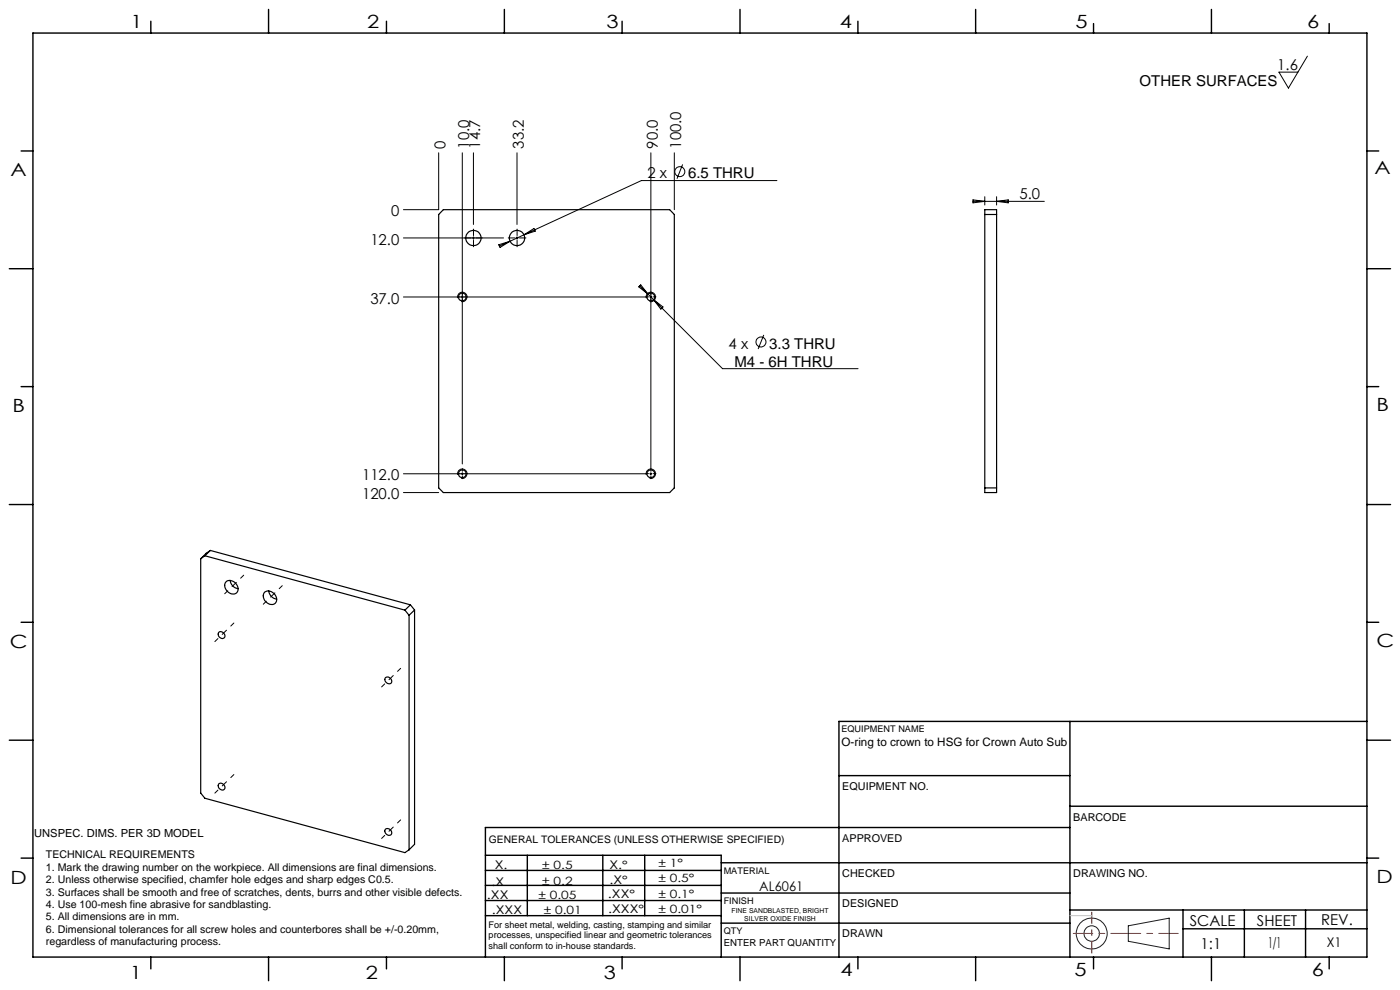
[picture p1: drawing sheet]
<svg xmlns="http://www.w3.org/2000/svg" width="297mm" height="210mm" viewBox="0 0 297 210" stroke-linecap="round" stroke-linejoin="round" font-family="sans-serif">
<defs><g id="words">
<g font-size="3.9">
<text x="27.7" y="5.9">1</text>
<text x="77.9" y="5.9">2</text>
<text x="128.6" y="5.9">3</text>
<text x="178.2" y="5.9">4</text>
<text x="228.1" y="5.9">5</text>
<text x="277.3" y="5.9">6</text>
<text x="2.3" y="37.4">A</text>
<text x="291.6" y="36.9">A</text>
<text x="2.6" y="87.4">B</text>
<text x="292" y="87.1">B</text>
<text x="2.1" y="137.5">C</text>
<text x="292" y="137.3">C</text>
<text x="2.2" y="187.4">D</text>
<text x="292" y="187.4">D</text>
<text x="27.5" y="207.7">1</text>
<text x="77.6" y="207.8">2</text>
<text x="128.1" y="207.8">3</text>
<text x="178.3" y="207">4</text>
<text x="228" y="207">5</text>
<text x="278.3" y="207">6</text>
</g>
<g font-size="3.2">
<text x="271" y="14.8">1.6</text>
<text x="241.8" y="18.3">OTHER SURFACES</text>
<text x="94.5" y="31.5" transform="rotate(-90 94.5 31.5)">0</text>
<text x="99.5" y="31.5" transform="rotate(-90 99.5 31.5)">10.0</text>
<text x="101.9" y="31.5" transform="rotate(-90 101.9 31.5)">14.7</text>
<text x="111.1" y="31.5" transform="rotate(-90 111.1 31.5)">33.2</text>
<text x="139.5" y="31.5" transform="rotate(-90 139.5 31.5)">90.0</text>
<text x="144.5" y="31.5" transform="rotate(-90 144.5 31.5)">100.0</text>
<text x="137.3" y="37.8">2 x</text>
<text x="146" y="37.8">6.5 THRU</text>
<text x="83" y="45.9">0</text>
<text x="216.3" y="42.3">5.0</text>
<text x="78.6" y="51.9">12.0</text>
<text x="78.6" y="64.4">37.0</text>
<text x="154.6" y="74">4 x</text>
<text x="155.8" y="77.8">M4 - 6H THRU</text>
<text x="163.2" y="74">3.3 THRU</text>
<text x="76.8" y="101.9">112.0</text>
<text x="76.8" y="105.9">120.0</text>
<text x="252.4" y="196.4">SCALE</text>
<text x="266.7" y="196.4">SHEET</text>
<text x="280.3" y="196.3">REV.</text>
<text x="254.7" y="201.3">1:1</text>
<text x="269" y="201.1">1/1</text>
</g>
<g font-size="2.8">
<text x="161.1" y="189">AL6061</text>
<text x="281.5" y="200.9">X1</text>
</g>
<g font-size="2.5">
<text x="178.5" y="158.3">O-ring to crown to HSG for Crown Auto Sub</text>
<text x="104.9" y="184.4">X.</text>
<text x="129.3" y="184.3">X.°</text>
<text x="103.3" y="190.6">.XX</text>
<text x="104.2" y="187.9">.X</text>
<text x="129" y="190.6">.XX°</text>
<text x="129.3" y="187.5">.X°</text>
<text x="104.4" y="193.9">.XXX</text>
<text x="129" y="193.6">.XXX°</text>
</g>
<g font-size="2.4">
<text x="7.3" y="177.5">UNSPEC. DIMS. PER 3D MODEL</text>
<text x="115" y="184.4">± 0.5</text>
<text x="139.7" y="183.8">± 1°</text>
<text x="114.2" y="190.6">± 0.05</text>
<text x="115" y="187.7">± 0.2</text>
<text x="139.7" y="190.5">± 0.1°</text>
<text x="139.7" y="187">± 0.5°</text>
<text x="115.4" y="194">± 0.01</text>
<text x="139.7" y="193.6">± 0.01°</text>
</g>
<g font-size="2.3">
<text x="178.7" y="167.6">EQUIPMENT NO.</text>
<text x="178.7" y="178.6">APPROVED</text>
<text x="227.7" y="174">BARCODE</text>
<text x="9.7" y="182.1">TECHNICAL REQUIREMENTS</text>
<text x="9.7" y="184.7">1. Mark the drawing number on the workpiece. All dimensions are final dimensions.</text>
<text x="9.7" y="187.3">2. Unless otherwise specified, chamfer hole edges and sharp edges C0.5.</text>
<text x="9.7" y="190">3. Surfaces shall be smooth and free of scratches, dents, burrs and other visible defects.</text>
<text x="178.7" y="186">CHECKED</text>
<text x="227.7" y="186">DRAWING NO.</text>
<text x="9.7" y="192.6">4. Use 100-mesh fine abrasive for sandblasting.</text>
<text x="9.7" y="195.2">5. All dimensions are in mm.</text>
<text x="9.7" y="197.8">6. Dimensional tolerances for all screw holes and counterbores shall be +/-0.20mm,</text>
<text x="178.7" y="192.5">DESIGNED</text>
<text x="9.7" y="200.4">regardless of manufacturing process.</text>
<text x="178.7" y="198.8">DRAWN</text>
</g>
<text font-size="2.2" x="103.7" y="178.8">GENERAL TOLERANCES (UNLESS OTHERWISE SPECIFIED)</text>
<text font-size="2" x="153.6" y="200.6">ENTER PART QUANTITY</text>
<g font-size="1.9">
<text x="178.5" y="155.4">EQUIPMENT NAME</text>
<text x="153.5" y="185.3">MATERIAL</text>
<text x="153.5" y="191.8">FINISH</text>
<text x="103.7" y="196.8">For sheet metal, welding, casting, stamping and similar</text>
<text x="103.7" y="199">processes, unspecified linear and geometric tolerances</text>
<text x="103.7" y="201.3">shall conform to in-house standards.</text>
<text x="153.5" y="198.2">QTY</text>
</g>
<g font-size="1.4">
<text x="155.2" y="193.6">FINE SANDBLASTED, BRIGHT</text>
<text x="157.9" y="195.3">SILVER OXIDE FINISH</text>
</g>
</g></defs>
<g fill="none" stroke="#000" stroke-width=".21">
<path d="M277.4 11.9l-4.1 6.8-2-3.4h4M93.1 32.4v12.1h-7.5M98.1 32.4v66M100.4 32.4v15.2M109.7 32.4v15.2M138.1 32.4v67.1M143.1 32.4v12.1M144.8 34.9l-1.2 3M164.8 38.3h-28.7l-27.9 12.9M85.6 50.5h21.2M100.4 50.2v.6M105.8 51.9l2.4-.7-2.1 1.3z"/>
<path d="M108.2 51.2l-2.3 1M109.4 50.5h.5M109.7 50.2v.6M111.2 49.8l2.1-1.3 .3 .5zM206.4 42.7h15.1M206.4 42.4l2.5 .3-2.5 .3zM208.9 41.7v1.8M211.4 41.7v1.8M211.4 42.7l2.5-.3v.6zM85.6 63h51.5M97.1 63.2a1 1 0 0 1 .8-1.2 1 1 0 0 1 1.1 1 1 1 0 0 1-1.2 1M135.7 60.6l17.6 17.6h28.7"/>
<path d="M135.9 60.4l1.6 2-2-1.6zM137.1 63.2a1 1 0 0 1 .9-1.2 1 1 0 0 1 1.1 1.1 1 1 0 0 1-1.3 .9M137.8 63h.5M138.6 63.6l2.1 1.5-.5 .5zM162 71l-1.2 3M85.6 100.5h51.5M85.6 104.5h7.5M97.1 100.7a1 1 0 0 1 .8-1.2 1 1 0 0 1 1.1 1 1 1 0 0 1-1.2 1M98.1 100.3v.4M137.1 100.7a1 1 0 0 1 .9-1.2 1 1 0 0 1 1.1 1.1 1 1 0 0 1-1.3 .9M137.8 100.5h.5M138.1 100.3v.4"/>
<circle cx="144.2" cy="36.4" r="1.06"/>
<circle cx="161.4" cy="72.6" r="1.06"/>
</g>
<g fill="none" stroke="#191924" stroke-width=".21">
<path d="M239.4 196.4l8.6-1.6v6.5l-8.6-1.6z"/>
<circle cx="231.6" cy="198" r="1.63"/>
<circle cx="231.6" cy="198" r="3.3"/>
</g>
<g fill="none" stroke="#000" stroke-width=".21" stroke-dasharray="15.2 1.3 1.3 1.3">
<path d="M99.9 50.5h-1.3M100.4 50v-1.4M100.4 51v1.3M100.9 50.5h1.4M109.2 50.5h-1.4M109.7 50v-1.4M109.7 51v1.3M110.2 50.5h1.4M97.6 63h-.6M98.1 62.5v-.6M98.1 63.5v.5M98.6 63h.6"/>
<path d="M137.6 63h-.6M138.1 62.5v-.6M138.1 63.5v.5M138.6 63h.6M98.1 100v-.6M138.1 100v-.6M97.6 100.5h-.6M98.1 101v.5M98.6 100.5h.6M137.6 100.5h-.6M138.1 101v.5M138.6 100.5h.6"/>
</g>
<path d="M45.6 136.1l4-3.9M47.7 125.9l4-3.9M55.9 128.2l4-4M81 145.7l4-3.9M45.6 168.2l4-3.9M81 177.9l4-4" fill="none" stroke="#000" stroke-width=".21" stroke-dasharray="15.2 1.3 1.3 1.3" stroke-dashoffset="14.3"/>
<g fill="none" stroke="#000" stroke-width=".3">
<path d="M7 7h283v196h-283zM32 4.5v2.5M57 2v5M82 4.5v2.5M107 2v5M132 4.5v2.5M157 2v5M182 4.5v2.5M207 2v5M232 5v2M257 2v5M282 5v2"/>
<path d="M4.5 32h2.5M290 32h2.5M2 57h5M290 57h5M4.5 82h2.5M290 82h2.5M2 107h5M290 107h5M4.5 132h2.5M290 132h2.5M2 157h5M227 153v50"/>
<path d="M290 153h-112v50M290 157h5M178 164.5h49M227 175.5h-124v27.5M227 171h63M4.5 182h2.5M103 191h50M103 187.8h50M103 184.6h50M103 181.4h50v21.6M103 194.2h50M111.9 181.4v12.8"/>
<path d="M127.9 181.4v12.8M136.8 181.4v12.8M153 189.4h74M153 183h137M153 195.8h74M227 193h63M251 193v10M251 197h39M264 193v10M277 193v10M290 182h2.5M32 203v2.5"/>
<path d="M57 203v5M82 203v2.5M107 203v5M132 203v2.5M157 203v5M182 203v2.5M207 203v5M232 203v2.5M257 203v5M282 203v2.5"/>
</g>
<path d="M231.6 202.2v-8.7" fill="none" stroke="#f00" stroke-width=".21" stroke-dasharray="6.3 1.3 1.3 1.3" stroke-dashoffset="3.9"/>
<path d="M227.7 198h22.3" fill="none" stroke="#f00" stroke-width=".21" stroke-dasharray="6.3 1.3 1.3 1.3" stroke-dashoffset="2.2"/>
<path d="M227 194.2h4.6" fill="none" stroke="#c0c0c0" stroke-width=".21"/>
<g fill="none" stroke="#000" stroke-width=".25">
<path d="M94.1 44.5h48l1 1v58l-1 1h-48l-1-1v-58zM208.9 44.5h2.5v60h-2.5zM208.9 45.5h2.5M42.6 118.5v49.7l.9 1.1 42.4 11.6 .9-.6M43.5 117.9l-.9 .6M43.5 117.9l42.4 11.5M44.6 116.8l-1.1 1.1M44.6 116.8l42.5 11.5M44.6 116.8l-.9 .6-1.1 1.1M208.9 103.5h2.5M46.4 134.2a.81 .81 0 0 1 1.1 .1 .81 .81 0 0 1-.1 1.1 .88 .88 0 0 1-.9-.3 .88 .88 0 0 1-.1-.9zM48 123.4a1.68 1.68 0 0 1 2 .3 1.68 1.68 0 0 1 .2 2.1 1.69 1.69 0 0 1-2-.4 1.69 1.69 0 0 1-.2-2z"/>
<path d="M48.8 123.1a1.97 1.97 0 0 0 1.7 1.8M56.1 125.6a1.69 1.69 0 0 1 2.1 .3 1.69 1.69 0 0 1 .2 2.1 1.71 1.71 0 0 1-2-.4 1.71 1.71 0 0 1-.3-2zM57 125.3a1.97 1.97 0 0 0 1.7 1.8M85.9 129.4l.9 1.1M86.8 130.5v49.8M87.1 128.3l-1.2 1.1M87.1 128.3l.8 1.1M87.9 129.4l-1.1 1.1M87.9 129.4v49.7l-1.1 1.2M81.8 143.7a.82 .82 0 0 1 1 .2 .82 .82 0 0 1 0 1.1 .91 .91 0 0 1-.9-.3 .91 .91 0 0 1-.1-1zM46.4 166.3a.82 .82 0 0 1 1.1 .2 .82 .82 0 0 1-.1 1.1 .91 .91 0 0 1-.9-.4 .91 .91 0 0 1-.1-.9zM81.8 175.9a.82 .82 0 0 1 1 .2 .82 .82 0 0 1 0 1.1 .89 .89 0 0 1-.9-.3 .89 .89 0 0 1-.1-1z"/>
<circle cx="100.4" cy="50.5" r="1.62"/>
<circle cx="109.7" cy="50.5" r="1.62"/>
<circle cx="98.1" cy="63" r=".83"/>
<circle cx="138.1" cy="63" r=".82"/>
<circle cx="98.1" cy="100.5" r=".83"/>
<circle cx="138.1" cy="100.5" r=".82"/>
</g>
<use href="#words"/>
</svg>
